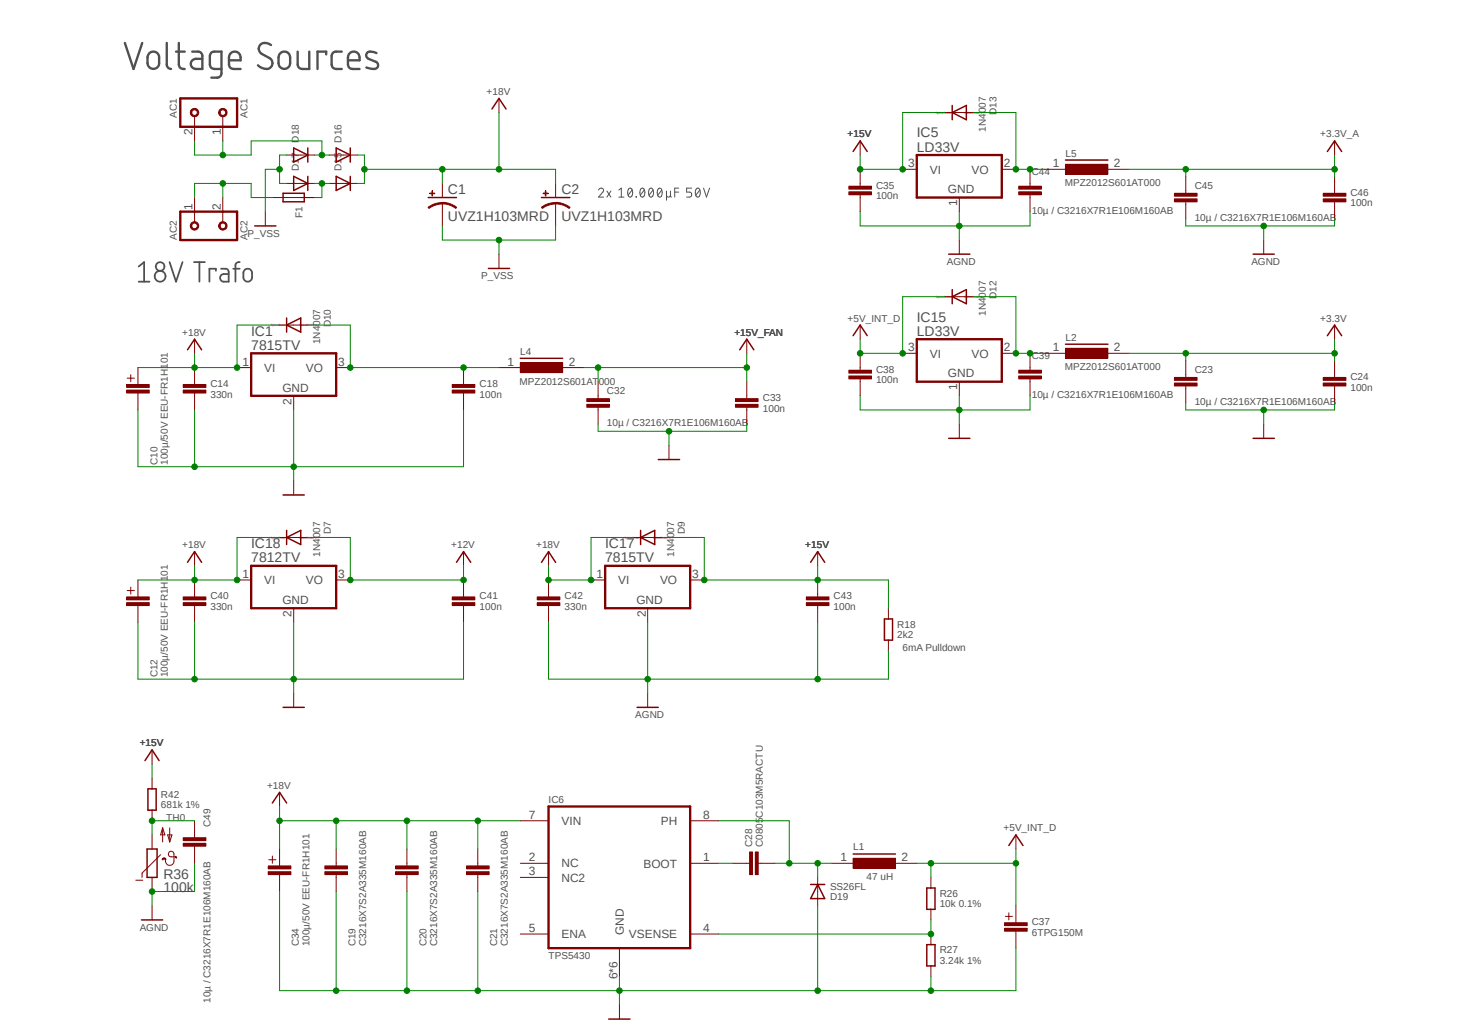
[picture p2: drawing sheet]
<svg xmlns="http://www.w3.org/2000/svg" width="420mm" height="297mm" viewBox="0 0 420 297" stroke-linecap="round" stroke-linejoin="round" font-family="sans-serif">
<defs><g id="words">
<g font-size="4" fill="#505050">
<text x="263.9" y="39.5">IC5</text>
<text x="263.9" y="43.6">LD33V</text>
<text x="128.9" y="55.8">C1</text>
<text x="161.6" y="55.8">C2</text>
<text x="128.9" y="63.6">UVZ1H103MRD</text>
<text x="161.6" y="63.6">UVZ1H103MRD</text>
<text x="263.9" y="92.5">IC15</text>
<text x="72.3" y="100.7">7815TV</text>
<text x="72.3" y="96.6">IC1</text>
<text x="263.9" y="96.6">LD33V</text>
<text x="72.3" y="161.8">7812TV</text>
<text x="72.3" y="157.7">IC18</text>
<text x="174.2" y="161.8">7815TV</text>
<text x="174.2" y="157.7">IC17</text>
<text x="47" y="256.8">100k</text>
<text x="47" y="252.9">R36</text>
</g>
<g font-size="3.4" fill="#505050">
<text x="55.4" y="38.9" transform="rotate(-90 55.4 38.9)">2</text>
<text x="63.6" y="38.9" transform="rotate(-90 63.6 38.9)">1</text>
<text x="261.4" y="48.1">3</text>
<text x="267.6" y="50">VI</text>
<text x="279.7" y="50">VO</text>
<text x="288.9" y="48.1">2</text>
<text x="303.1" y="48.1">1</text>
<text x="320.6" y="48.1">2</text>
<text x="272.9" y="55.6">GND</text>
<text x="275.5" y="59.4" transform="rotate(-90 275.5 59.4)">1</text>
<text x="55.4" y="60.4" transform="rotate(-90 55.4 60.4)">1</text>
<text x="63.6" y="60.4" transform="rotate(-90 63.6 60.4)">2</text>
<text x="261.4" y="101.1">3</text>
<text x="288.9" y="101.1">2</text>
<text x="303.1" y="101.1">1</text>
<text x="320.6" y="101.1">2</text>
<text x="69.9" y="105.2">1</text>
<text x="76.1" y="107">VI</text>
<text x="88.1" y="107">VO</text>
<text x="97.3" y="105.2">3</text>
<text x="146.1" y="105.2">1</text>
<text x="163.7" y="105.2">2</text>
<text x="267.6" y="102.9">VI</text>
<text x="279.7" y="102.9">VO</text>
<text x="81.3" y="112.7">GND</text>
<text x="272.9" y="108.6">GND</text>
<text x="275.5" y="112.3" transform="rotate(-90 275.5 112.3)">1</text>
<text x="83.9" y="116.4" transform="rotate(-90 83.9 116.4)">2</text>
<text x="69.9" y="166.3">1</text>
<text x="97.3" y="166.3">3</text>
<text x="171.7" y="166.3">1</text>
<text x="199.3" y="166.3">3</text>
<text x="76.1" y="168.1">VI</text>
<text x="81.3" y="173.9">GND</text>
<text x="88.1" y="168.1">VO</text>
<text x="178" y="168.1">VI</text>
<text x="183.2" y="173.9">GND</text>
<text x="190" y="168.1">VO</text>
<text x="83.9" y="177.5" transform="rotate(-90 83.9 177.5)">2</text>
<text x="185.9" y="177.5" transform="rotate(-90 185.9 177.5)">2</text>
<text x="152.3" y="235.6">7</text>
<text x="161.7" y="237.4">VIN</text>
<text x="190.2" y="237.4">PH</text>
<text x="202.4" y="235.6">8</text>
<text x="152.3" y="247.9">2</text>
<text x="152.3" y="251.9">3</text>
<text x="161.7" y="249.6">NC</text>
<text x="185.2" y="249.7">BOOT</text>
<text x="202.4" y="247.9">1</text>
<text x="241.9" y="247.9">1</text>
<text x="259.5" y="247.9">2</text>
<text x="161.7" y="253.7">NC2</text>
<text x="152.3" y="268.3">5</text>
<text x="179.5" y="269.2" transform="rotate(-90 179.5 269.2)">GND</text>
<text x="202.4" y="268.3">4</text>
<text x="161.7" y="270">ENA</text>
<text x="181.1" y="270">VSENSE</text>
<text x="177.7" y="281.8" transform="rotate(-90 177.7 281.8)">6*6</text>
</g>
<g font-size="2.9" fill="#505050">
<text x="140.1" y="27.3">+18V</text>
<text x="50.9" y="33.9" transform="rotate(-90 50.9 33.9)">AC1</text>
<text x="71.3" y="33.9" transform="rotate(-90 71.3 33.9)">AC1</text>
<text x="286.8" y="33.1" transform="rotate(-90 286.8 33.1)">D13</text>
<text x="86.1" y="41.1" transform="rotate(-90 86.1 41.1)">D18</text>
<text x="98.3" y="41.1" transform="rotate(-90 98.3 41.1)">D16</text>
<text x="244" y="39.5">+15V</text>
<text x="283.8" y="37.9" transform="rotate(-90 283.8 37.9)">1N4007</text>
<text x="380.1" y="39.5">+3.3V_A</text>
<text x="306.7" y="45">L5</text>
<text x="86.1" y="49.2" transform="rotate(-90 86.1 49.2)">D17</text>
<text x="98.3" y="49.2" transform="rotate(-90 98.3 49.2)">D15</text>
<text x="297" y="50.2">C44</text>
<text x="306.5" y="53.6">MPZ2012S601AT000</text>
<text x="252.2" y="57.4">100n</text>
<text x="252.2" y="54.3">C35</text>
<text x="343.9" y="54.3">C45</text>
<text x="388.7" y="59.4">100n</text>
<text x="388.7" y="56.3">C46</text>
<text x="87.1" y="62.8" transform="rotate(-90 87.1 62.8)">F1</text>
<text x="297" y="61.5">10µ / C3216X7R1E106M160AB</text>
<text x="343.9" y="63.5">10µ / C3216X7R1E106M160AB</text>
<text x="50.9" y="69.1" transform="rotate(-90 50.9 69.1)">AC2</text>
<text x="71.3" y="69.1" transform="rotate(-90 71.3 69.1)">AC2</text>
<text x="71.3" y="68.1">P_VSS</text>
<text x="272.5" y="76.2">AGND</text>
<text x="360.2" y="76.2">AGND</text>
<text x="138.6" y="80.3">P_VSS</text>
<text x="286.8" y="86.1" transform="rotate(-90 286.8 86.1)">D12</text>
<text x="95.2" y="94.2" transform="rotate(-90 95.2 94.2)">D10</text>
<text x="244" y="92.5">+5V_INT_D</text>
<text x="283.8" y="90.9" transform="rotate(-90 283.8 90.9)">1N4007</text>
<text x="380.1" y="92.5">+3.3V</text>
<text x="52.5" y="96.6">+18V</text>
<text x="92.2" y="99.1" transform="rotate(-90 92.2 99.1)">1N4007</text>
<text x="211.4" y="96.6">+15V_FAN</text>
<text x="306.7" y="98">L2</text>
<text x="149.8" y="102.1">L4</text>
<text x="252.2" y="107.3">C38</text>
<text x="297" y="103.2">C39</text>
<text x="306.5" y="106.6">MPZ2012S601AT000</text>
<text x="343.9" y="107.3">C23</text>
<text x="60.6" y="111.4">C14</text>
<text x="138" y="111.4">C18</text>
<text x="149.6" y="110.7">MPZ2012S601AT000</text>
<text x="174.7" y="113.4">C32</text>
<text x="252.2" y="110.4">100n</text>
<text x="388.7" y="112.4">100n</text>
<text x="388.7" y="109.3">C24</text>
<text x="60.6" y="114.4">330n</text>
<text x="138" y="114.4">100n</text>
<text x="219.6" y="118.5">100n</text>
<text x="219.6" y="115.4">C33</text>
<text x="297" y="114.4">10µ / C3216X7R1E106M160AB</text>
<text x="343.9" y="116.5">10µ / C3216X7R1E106M160AB</text>
<text x="174.7" y="122.6">10µ / C3216X7R1E106M160AB</text>
<text x="45.3" y="133.8" transform="rotate(-90 45.3 133.8)">C10</text>
<text x="48.3" y="133.8" transform="rotate(-90 48.3 133.8)">100µ/50V EEU-FR1H101</text>
<text x="95.2" y="153.8" transform="rotate(-90 95.2 153.8)">D7</text>
<text x="197.1" y="153.8" transform="rotate(-90 197.1 153.8)">D9</text>
<text x="52.5" y="157.7">+18V</text>
<text x="92.2" y="160.2" transform="rotate(-90 92.2 160.2)">1N4007</text>
<text x="129.9" y="157.7">+12V</text>
<text x="154.4" y="157.7">+18V</text>
<text x="194.1" y="160.2" transform="rotate(-90 194.1 160.2)">1N4007</text>
<text x="231.8" y="157.7">+15V</text>
<text x="60.6" y="172.5">C40</text>
<text x="138" y="172.5">C41</text>
<text x="162.5" y="172.5">C42</text>
<text x="240" y="172.5">C43</text>
<text x="60.6" y="175.6">330n</text>
<text x="138" y="175.6">100n</text>
<text x="162.5" y="175.6">330n</text>
<text x="240" y="175.6">100n</text>
<text x="258.3" y="183.7">2k2</text>
<text x="258.3" y="180.7">R18</text>
<text x="259.8" y="187.3">6mA Pulldown</text>
<text x="45.3" y="194.9" transform="rotate(-90 45.3 194.9)">C12</text>
<text x="48.3" y="194.9" transform="rotate(-90 48.3 194.9)">100µ/50V EEU-FR1H101</text>
<text x="182.9" y="206.7">AGND</text>
<text x="40.2" y="214.8">+15V</text>
<text x="76.9" y="227">+18V</text>
<text x="46.3" y="232.7">681k 1%</text>
<text x="46.3" y="229.6">R42</text>
<text x="157.9" y="231.1">IC6</text>
<text x="47.8" y="236.2">TH0</text>
<text x="60.6" y="238" transform="rotate(-90 60.6 238)">C49</text>
<text x="288.9" y="239.3">+5V_INT_D</text>
<text x="216.5" y="243.8" transform="rotate(-90 216.5 243.8)">C28</text>
<text x="219.6" y="243.8" transform="rotate(-90 219.6 243.8)">C0805C103M5RACTU</text>
<text x="245.6" y="244.8">L1</text>
<text x="238.9" y="256.1">SS26FL</text>
<text x="249.4" y="253.3">47 uH</text>
<text x="238.9" y="259.1">D19</text>
<text x="270.5" y="261.2">10k 0.1%</text>
<text x="270.5" y="258.1">R26</text>
<text x="40.2" y="267.8">AGND</text>
<text x="297" y="269.3">6TPG150M</text>
<text x="297" y="266.3">C37</text>
<text x="86.1" y="272.4" transform="rotate(-90 86.1 272.4)">C34</text>
<text x="89.1" y="272.4" transform="rotate(-90 89.1 272.4)">100µ/50V EEU-FR1H101</text>
<text x="102.4" y="272.4" transform="rotate(-90 102.4 272.4)">C19</text>
<text x="105.4" y="272.4" transform="rotate(-90 105.4 272.4)">C3216X7S2A335M160AB</text>
<text x="122.8" y="272.4" transform="rotate(-90 122.8 272.4)">C20</text>
<text x="125.8" y="272.4" transform="rotate(-90 125.8 272.4)">C3216X7S2A335M160AB</text>
<text x="143.1" y="272.4" transform="rotate(-90 143.1 272.4)">C21</text>
<text x="146.2" y="272.4" transform="rotate(-90 146.2 272.4)">C3216X7S2A335M160AB</text>
<text x="157.9" y="276">TPS5430</text>
<text x="270.5" y="274.4">R27</text>
<text x="270.5" y="277.5">3.24k 1%</text>
<text x="60.6" y="288.7" transform="rotate(-90 60.6 288.7)">10µ / C3216X7R1E106M160AB</text>
</g>
<g font-size=".9" fill="#800080">
<text x="269.4" y="32.7">SpiceOrder 2</text>
<text x="277.6" y="32.7">SpiceOrder 1</text>
<text x="269.4" y="85.7">SpiceOrder 2</text>
<text x="277.6" y="85.7">SpiceOrder 1</text>
<text x="77.9" y="93.9">SpiceOrder 2</text>
<text x="86" y="93.9">SpiceOrder 1</text>
<text x="77.9" y="155">SpiceOrder 2</text>
<text x="86" y="155">SpiceOrder 1</text>
<text x="179.7" y="155">SpiceOrder 2</text>
<text x="187.9" y="155">SpiceOrder 1</text>
</g>
</g></defs>
<path d="M32.7 8.4l363.2 288.7M395.9 8.4l-363.2 288.7" fill="none" stroke="#fff" stroke-width=".29"/>
<g fill="none" stroke="#505050" stroke-width=".29">
<path d="M172.3 54.7a.71 .71 0 0 1 1-.5 .71 .71 0 0 1 .2 1.1l-1.2 1.4h1.4M174.7 55l1.2 1.7M175.9 55l-1.2 1.7M178.1 56.7h1.5M178.1 54.7l.8-.6v2.6M181 54.3l.4-.2a1.52 1.52 0 0 1 0 2.6 1.62 1.62 0 0 1-.4-2.4zM181.9 54.7l-1.1 1.5M183.1 56.6l.1 .1zM184.5 54.3l.4-.2a1.52 1.52 0 0 1 0 2.6 1.62 1.62 0 0 1-.4-2.4zM185.5 54.7l-1.2 1.5M187 54.3l.4-.2a1.52 1.52 0 0 1 0 2.6 1.58 1.58 0 0 1-.4-2.4zM188 54.7l-1.2 1.5"/>
<path d="M189.5 54.3l.4-.2a1.52 1.52 0 0 1 0 2.6 1.58 1.58 0 0 1-.4-2.4zM190.5 54.7l-1.1 1.5M191.9 56.2v.2a.59 .59 0 0 0 .6 .3 .59 .59 0 0 0 .5-.5M191.9 55v2.6M193 55v1.4l.3 .3M194.2 55.3h1.2M195.4 54.1h-1.2v2.6M199.1 54.1h-1.4v1.2h.8a.73 .73 0 0 1 .6 .7 .73 .73 0 0 1-.6 .7h-.8M200.5 54.3l.4-.2a1.52 1.52 0 0 1 0 2.6 1.58 1.58 0 0 1-.4-2.4zM201.5 54.7l-1.2 1.5M202.5 54.1l.9 2.6 .9-2.6"/>
</g>
<g fill="none" stroke="#505050" stroke-width=".68">
<path d="M35.9 12.4l2.5 7.5 2.5-7.5M43.1 15.2a1.66 1.66 0 0 1 1.7-.2 1.66 1.66 0 0 1 1 1.5v1.7a1.67 1.67 0 0 1-1.7 1.6 1.67 1.67 0 0 1-1.6-1.6 3 3 0 0 1 .6-3zM48 12.4v6.2a1.27 1.27 0 0 0 1.2 1.3M50.7 14.9h2.5M51.5 12.4v6.2a1.36 1.36 0 0 0 1.7 1.3M55.3 14.9h1.7a1.19 1.19 0 0 1 1.3 1.2v3.8h-1.9a1.46 1.46 0 0 1-1.5-1.5 1.46 1.46 0 0 1 1.5-1.5h1.9M63.8 19.9h-2.1a1.27 1.27 0 0 1-1.3-1.3v-2.5a1.27 1.27 0 0 1 1.3-1.2h2.1v6.2a1.27 1.27 0 0 1-1.3 1.3h-1.7M65.9 17.4h3.4a1.8 1.8 0 0 0-.6-2.1 1.8 1.8 0 0 0-2.2-.1l-.3 .4a5.4 5.4 0 0 0-.2 3.4 1.21 1.21 0 0 0 1.2 .9h2.1M78 13a2.03 2.03 0 0 0-2.1-.7 2.03 2.03 0 0 0-1.4 1.7l.2 .9 .6 .6 2.3 1.2a1.71 1.71 0 0 1 .6 2.2 1.71 1.71 0 0 1-2.1 .9l-1.3-.5-.5-.5M80.8 15.2a1.66 1.66 0 0 1 1.8-.2 1.66 1.66 0 0 1 .9 1.5v1.7a1.67 1.67 0 0 1-1.6 1.6 1.67 1.67 0 0 1-1.7-1.6 3 3 0 0 1 .6-3zM85.7 14.9v3.7a1.27 1.27 0 0 0 1.3 1.3h2v-5M93.9 15.7v-.8h-2.5v5"/>
<path d="M98.4 14.9h-1.7a1.19 1.19 0 0 0-1.2 1.2v2.5a1.27 1.27 0 0 0 1.2 1.3h1.7M100.2 17.4h3.3a1.8 1.8 0 0 0-.6-2.1 1.8 1.8 0 0 0-2.1-.1l-.4 .4a5.4 5.4 0 0 0-.2 3.4 1.21 1.21 0 0 0 1.2 .9h2.1M108.4 15.3l-1.3-.4a1.15 1.15 0 0 0-1.5 .5 1.15 1.15 0 0 0 .5 1.5l2.1 .9a1.07 1.07 0 0 1 .6 1.2 1.07 1.07 0 0 1-1.1 .9l-2.2-.5"/>
</g>
<g fill="none" stroke="#505050" stroke-width=".51">
<path d="M39.9 76.7l1.6-1.3v5.7M48.8 75.4l1.9 5.7 1.8-5.7M55.8 75.4h3.2M57.4 75.4v5.7M62.1 77.9v-.6h-1.8v3.8M63.6 77.3h1.3a.87 .87 0 0 1 .9 1v2.8h-1.4a1.1 1.1 0 0 1-1-1.1 1.1 1.1 0 0 1 1-1.1h1.4M67.1 77.3h1.9M69 75.4a1.01 1.01 0 0 0-1.2 1v4.7M70.6 77.6l.3-.2a1.24 1.24 0 0 1 1.7 1.2v1.2a1.25 1.25 0 0 1-1.3 1.3 1.25 1.25 0 0 1-1.2-1.3v-1.6zM39.9 81.1h3.2"/>
<circle cx="46.1" cy="76.7" r="1.25"/>
<circle cx="46.1" cy="79.5" r="1.57"/>
</g>
<path d="M51.9 28.3h16.3v8.2h-16.3z" fill="none" stroke="#800000" stroke-width=".68"/>
<path d="M56 33.4v3.1M64.1 33.4v3.1" fill="none" stroke="#800000" stroke-width=".29"/>
<path d="M63.3 31.5a1.23 1.23 0 0 1 1.9 .3 1.23 1.23 0 0 1-.8 1.8 1.23 1.23 0 0 1-1.5-1.2h.4a.81 .81 0 0 1 1.1-.8 .81 .81 0 0 1 .3 1.3 .81 .81 0 0 1-1.3-.2l-.1-.3h-.4z" fill-rule="evenodd" fill="#800000"/>
<path d="M63.3 31.5a1.23 1.23 0 0 1 1.9 .3 1.23 1.23 0 0 1-.8 1.8 1.23 1.23 0 0 1-1.5-1.2h.4a.81 .81 0 0 1 1.1-.8 .81 .81 0 0 1 .3 1.3 .81 .81 0 0 1-1.3-.2l-.1-.3h-.4z" fill="none" stroke="#800000" stroke-width=".29"/>
<path d="M55.1 31.5a1.22 1.22 0 0 1 1.9 .3 1.22 1.22 0 0 1-.7 1.8 1.22 1.22 0 0 1-1.5-1.2h.4a.83 .83 0 0 1 1.2-.7 .83 .83 0 0 1 .2 1.4 .83 .83 0 0 1-1.4-.4v-.3h-.4z" fill-rule="evenodd" fill="#800000"/>
<path d="M55.1 31.5a1.22 1.22 0 0 1 1.9 .3 1.22 1.22 0 0 1-.7 1.8 1.22 1.22 0 0 1-1.5-1.2h.4a.83 .83 0 0 1 1.2-.7 .83 .83 0 0 1 .2 1.4 .83 .83 0 0 1-1.4-.4v-.3h-.4zM56 36.5v4.1M64.1 36.5v4.1M127.3 58.5v2.4" fill="none" stroke="#800000" stroke-width=".29"/>
<path d="M123.3 56.9h8.1" fill="none" stroke="#800000" stroke-width=".42"/>
<path d="M127.3 58.3l1.4 .1 1.6 .6 1.1 .7-.2 .3a6.1 6.1 0 0 0-3.9-1.3z" fill-rule="evenodd" fill="#800000"/>
<path d="M127.3 58.3l1.4 .1 1.6 .6 1.1 .7-.2 .3a6.1 6.1 0 0 0-3.9-1.3z" fill="none" stroke="#800000" stroke-width=".29"/>
<path d="M123.2 59.6l.4-.2a6.6 6.6 0 0 1 3.7-1.1v.4l-2.4 .5-1.4 .8z" fill-rule="evenodd" fill="#800000"/>
<path d="M123.2 59.6l.4-.2a6.6 6.6 0 0 1 3.7-1.1v.4l-2.4 .5-1.4 .8z" fill="none" stroke="#800000" stroke-width=".29"/>
<path d="M123.7 55.6h1.4v.2h-1.4z" fill-rule="evenodd" fill="#800000"/>
<path d="M123.7 55.6h1.4v.2h-1.4z" fill="none" stroke="#800000" stroke-width=".29"/>
<path d="M124.3 54.9h.2v1.5h-.2z" fill-rule="evenodd" fill="#800000"/>
<path d="M124.3 54.9h.2v1.5h-.2zM127.3 52.8v4.1M159.9 58.5v2.4M127.3 60.9v4.1" fill="none" stroke="#800000" stroke-width=".29"/>
<path d="M155.9 56.9h8.1" fill="none" stroke="#800000" stroke-width=".42"/>
<path d="M159.9 58.3l1.4 .1 1.6 .6 1.2 .7-.3 .3a6.1 6.1 0 0 0-3.9-1.3z" fill-rule="evenodd" fill="#800000"/>
<path d="M159.9 58.3l1.4 .1 1.6 .6 1.2 .7-.3 .3a6.1 6.1 0 0 0-3.9-1.3z" fill="none" stroke="#800000" stroke-width=".29"/>
<path d="M155.9 59.6l.3-.2a6.6 6.6 0 0 1 3.7-1.1v.4l-.8 .1a6.2 6.2 0 0 0-3 1.2z" fill-rule="evenodd" fill="#800000"/>
<path d="M155.9 59.6l.3-.2a6.6 6.6 0 0 1 3.7-1.1v.4l-.8 .1a6.2 6.2 0 0 0-3 1.2z" fill="none" stroke="#800000" stroke-width=".29"/>
<path d="M156.3 55.6h1.5v.2h-1.5z" fill-rule="evenodd" fill="#800000"/>
<path d="M156.3 55.6h1.5v.2h-1.5z" fill="none" stroke="#800000" stroke-width=".29"/>
<path d="M157 54.9h.1v1.5h-.1z" fill-rule="evenodd" fill="#800000"/>
<path d="M157 54.9h.1v1.5h-.1zM159.9 52.8v4.1M159.9 60.9v4.1M247.6 105.8v.8M247.6 109.1v.8M259.8 101.7h4.1M276.1 109.9v4M288.4 101.7h4" fill="none" stroke="#800000" stroke-width=".29"/>
<path d="M263.9 97.6h24.5v12.3h-24.5z" fill="none" stroke="#800000" stroke-width=".68"/>
<path d="M244.3 106.6h6.6v.8h-6.6z" fill-rule="evenodd" fill="#800000"/>
<path d="M244.3 106.6h6.6v.8h-6.6z" fill="none" stroke="#800000" stroke-width=".29"/>
<path d="M244.3 108.2h6.6v.9h-6.6z" fill-rule="evenodd" fill="#800000"/>
<path d="M244.3 108.2h6.6v.9h-6.6zM247.6 101.7v4.1M247.6 109.9v4M296.5 105.8v.8M296.5 109.1v.8" fill="none" stroke="#800000" stroke-width=".29"/>
<path d="M293.2 108.2h6.6v.9h-6.6z" fill-rule="evenodd" fill="#800000"/>
<path d="M293.2 108.2h6.6v.9h-6.6z" fill="none" stroke="#800000" stroke-width=".29"/>
<path d="M293.2 106.6h6.6v.8h-6.6z" fill-rule="evenodd" fill="#800000"/>
<path d="M384.2 93.6v4M293.2 106.6h6.6v.8h-6.6zM296.5 101.7v4.1M296.5 109.9v4M157.9 171v.8M157.9 174.2v.8" fill="none" stroke="#800000" stroke-width=".29"/>
<path d="M382.1 96.6l2.1-3 2 3" fill="none" stroke="#800000" stroke-width=".42"/>
<path d="M154.6 171.8h6.6v.8h-6.6z" fill-rule="evenodd" fill="#800000"/>
<path d="M154.6 171.8h6.6v.8h-6.6z" fill="none" stroke="#800000" stroke-width=".29"/>
<path d="M154.6 173.4h6.6v.9h-6.6z" fill-rule="evenodd" fill="#800000"/>
<path d="M154.6 173.4h6.6v.9h-6.6zM157.9 166.9v4.1M157.9 175v4.2M235.4 171v.8M235.4 174.2v.8" fill="none" stroke="#800000" stroke-width=".29"/>
<path d="M232.1 171.8h6.5v.8h-6.5z" fill-rule="evenodd" fill="#800000"/>
<path d="M232.1 171.8h6.5v.8h-6.5z" fill="none" stroke="#800000" stroke-width=".29"/>
<path d="M232.1 173.4h6.5v.9h-6.5z" fill-rule="evenodd" fill="#800000"/>
<path d="M182.4 154.7h8.1M235.4 158.7v4.2M56 171v.8M56 174.2v.8M170.1 166.9h4.1M186.4 175v4.2M198.7 166.9h4M232.1 173.4h6.5v.9h-6.5zM235.4 166.9v4.1M235.4 175v4.2" fill="none" stroke="#800000" stroke-width=".29"/>
<path d="M184.4 154.7l4.1-2v4zM184.4 152.7v4M233.3 161.8l2.1-3.1 2 3.1" fill="none" stroke="#800000" stroke-width=".42"/>
<path d="M174.2 162.9h24.5v12.1h-24.5z" fill="none" stroke="#800000" stroke-width=".68"/>
<path d="M52.7 171.8h6.6v.8h-6.6z" fill-rule="evenodd" fill="#800000"/>
<path d="M52.7 171.8h6.6v.8h-6.6z" fill="none" stroke="#800000" stroke-width=".29"/>
<path d="M52.7 173.4h6.6v.9h-6.6z" fill-rule="evenodd" fill="#800000"/>
<path d="M52.7 173.4h6.6v.9h-6.6zM56 166.9v4.1M56 175v4.2M133.4 171v.8M133.4 174.2v.8" fill="none" stroke="#800000" stroke-width=".29"/>
<path d="M130.2 171.8h6.5v.8h-6.5z" fill-rule="evenodd" fill="#800000"/>
<path d="M130.2 171.8h6.5v.8h-6.5z" fill="none" stroke="#800000" stroke-width=".29"/>
<path d="M130.2 173.4h6.5v.9h-6.5z" fill-rule="evenodd" fill="#800000"/>
<g fill="none" stroke="#800000" stroke-width=".29">
<path d="M272 85.4h8.2M80.5 154.7h8.1M133.4 158.7v4.2M68.2 166.9h4.1M84.5 175v4.2M96.8 166.9h4M130.2 173.4h6.5v.9h-6.5zM133.4 166.9v4.1M133.4 175v4.2M46.8 238.3l.7 2h-1.3zM46.8 238.3v4M48.9 238.3v4"/>
<path d="M47.6 247.8a1.23 1.23 0 0 0 1.3 1.2 1.23 1.23 0 0 0 1.2-1.2M48.3 240.3h1.2l-.6 2z"/>
</g>
<path d="M274.1 85.4l4.1-2v4zM274.1 83.4v4M82.5 154.7l4.1-2v4zM82.5 152.7v4M131.4 161.8l2-3.1 2.1 3.1" fill="none" stroke="#800000" stroke-width=".42"/>
<path d="M72.3 162.9h24.5v12.1h-24.5z" fill="none" stroke="#800000" stroke-width=".68"/>
<path d="M46.8 247.1l.7-.2 .3 .5h-.3l-.2-.3-.6 .3z" fill-rule="evenodd" fill="#800000"/>
<path d="M46.8 247.1l.7-.2 .3 .5h-.3l-.2-.3-.6 .3zM47.6 247.4v.4M49.3 246.6a.8 .8 0 0 1-.8-.8 .8 .8 0 0 1 .8-.8 .8 .8 0 0 1 .8 .8v2" fill="none" stroke="#800000" stroke-width=".29"/>
<path d="M50.5 246.5l.3 .1v.4l-.3-.2z" fill-rule="evenodd" fill="#800000"/>
<path d="M43.8 224v3M43.8 233.2v3M39.1 253.3h2M43.8 240.3v4M43.8 252.5v4.1M46.2 246l-5.3 5.3v1.2M49.3 246.6h1.2M50.5 246.5l.3 .1v.4l-.3-.2zM56 240.3v.8M56 243.5v.8" fill="none" stroke="#800000" stroke-width=".29"/>
<path d="M42.6 227h2.4v6.2h-2.4zM42.3 244.3h2.9v8.2h-2.9z" fill="none" stroke="#800000" stroke-width=".42"/>
<path d="M52.7 242.7h6.6v.8h-6.6z" fill-rule="evenodd" fill="#800000"/>
<path d="M52.7 242.7h6.6v.8h-6.6z" fill="none" stroke="#800000" stroke-width=".29"/>
<path d="M52.7 241.1h6.6v.8h-6.6z" fill-rule="evenodd" fill="#800000"/>
<g fill="none" stroke="#800000" stroke-width=".29">
<path d="M143.6 28.3v4.1M78.4 56.9h12.2M247.6 93.6v4M56 109.9v.8M56 113.1v.8M276.1 122.1v4.1M56 158.7v4.2M157.9 158.7v4.2M186.4 199.5v4.1M56 236.2v4.1M52.7 241.1h6.6v.8h-6.6zM56 244.3v4.2"/>
<path d="M43.8 260.6v4.2"/>
</g>
<path d="M141.6 31.4l2-3.1 2.1 3.1M81.5 55.6h6.1v2.5h-6.1zM245.6 96.6l2-3 2 3M273.1 126.2h6.1M54 161.8l2-3.1 2 3.1M155.9 161.8l2-3.1 2 3.1M183.4 203.6h6.1M40.7 264.8h6.1" fill="none" stroke="#800000" stroke-width=".42"/>
<path d="M52.7 110.7h6.6v.8h-6.6z" fill-rule="evenodd" fill="#800000"/>
<path d="M52.7 110.7h6.6v.8h-6.6z" fill="none" stroke="#800000" stroke-width=".29"/>
<path d="M52.7 112.3h6.6v.8h-6.6z" fill-rule="evenodd" fill="#800000"/>
<path d="M52.7 112.3h6.6v.8h-6.6zM56 105.8v4.1M56 113.9v4.1M133.4 109.9v.8M133.4 113.1v.8" fill="none" stroke="#800000" stroke-width=".29"/>
<path d="M130.2 110.7h6.5v.8h-6.5z" fill-rule="evenodd" fill="#800000"/>
<path d="M130.2 110.7h6.5v.8h-6.5z" fill="none" stroke="#800000" stroke-width=".29"/>
<path d="M130.2 112.3h6.5v.8h-6.5z" fill-rule="evenodd" fill="#800000"/>
<g fill="none" stroke="#800000" stroke-width=".29">
<path d="M82.5 52.8h8.1M82.5 44.6h8.1M94.7 52.8h8.2M94.7 44.6h8.2M56 60.9v3.1M64.1 60.9v3.1M56 97.6v4.1M80.5 93.6h8.1M130.2 112.3h6.5v.8h-6.5zM133.4 105.8v4.1M133.4 113.9v4.1M255.7 175v3.1"/>
<path d="M255.7 184.2v3.1"/>
</g>
<path d="M84.5 50.8l4.1 2-4.1 2zM84.5 42.6l4.1 2-4.1 2.1zM88.6 42.6v4.1M88.6 50.8v4M96.8 50.8l4 2-4 2zM96.8 42.6l4 2-4 2.1zM100.8 42.6v4.1M100.8 50.8v4M82.5 93.6l4.1-2.1v4.1zM82.5 91.5v4.1M54 100.7l2-3.1 2 3.1M254.6 178.1h2.3v6.1h-2.3z" fill="none" stroke="#800000" stroke-width=".42"/>
<path d="M51.9 60.9h16.3v8.2h-16.3z" fill="none" stroke="#800000" stroke-width=".68"/>
<path d="M55.1 64.1a1.22 1.22 0 0 1 1.9 .2 1.22 1.22 0 0 1-.6 1.8 1.22 1.22 0 0 1-1.6-1.1h.4a.83 .83 0 0 1 1.2-.7 .83 .83 0 0 1 .2 1.4 .83 .83 0 0 1-1.4-.4v-.3h-.4z" fill-rule="evenodd" fill="#800000"/>
<path d="M55.1 64.1a1.22 1.22 0 0 1 1.9 .2 1.22 1.22 0 0 1-.6 1.8 1.22 1.22 0 0 1-1.6-1.1h.4a.83 .83 0 0 1 1.2-.7 .83 .83 0 0 1 .2 1.4 .83 .83 0 0 1-1.4-.4v-.3h-.4z" fill="none" stroke="#800000" stroke-width=".29"/>
<path d="M63.3 64.1a1.23 1.23 0 0 1 1.9 .3 1.23 1.23 0 0 1-.8 1.8 1.23 1.23 0 0 1-1.5-1.2h.4a.81 .81 0 0 1 1.1-.8 .81 .81 0 0 1 .4 1.3 .81 .81 0 0 1-1.4-.2l-.1-.3h-.4z" fill-rule="evenodd" fill="#800000"/>
<path d="M56 56.9v4M64.1 56.9v4M63.3 64.1a1.23 1.23 0 0 1 1.9 .3 1.23 1.23 0 0 1-.8 1.8 1.23 1.23 0 0 1-1.5-1.2h.4a.81 .81 0 0 1 1.1-.8 .81 .81 0 0 1 .4 1.3 .81 .81 0 0 1-1.4-.2l-.1-.3h-.4zM96.8 248.5v.8M96.8 251.7v.8" fill="none" stroke="#800000" stroke-width=".29"/>
<path d="M93.5 249.2h6.5v.9h-6.5z" fill-rule="evenodd" fill="#800000"/>
<path d="M93.5 249.2h6.5v.9h-6.5z" fill="none" stroke="#800000" stroke-width=".29"/>
<path d="M93.5 250.9h6.5v.8h-6.5z" fill-rule="evenodd" fill="#800000"/>
<path d="M93.5 250.9h6.5v.8h-6.5zM96.8 244.3v4.2M96.8 252.5v4.1M117.1 248.5v.8M117.1 251.7v.8" fill="none" stroke="#800000" stroke-width=".29"/>
<path d="M113.9 249.2h6.5v.9h-6.5z" fill-rule="evenodd" fill="#800000"/>
<path d="M113.9 249.2h6.5v.9h-6.5z" fill="none" stroke="#800000" stroke-width=".29"/>
<path d="M113.9 250.9h6.5v.8h-6.5z" fill-rule="evenodd" fill="#800000"/>
<path d="M113.9 250.9h6.5v.8h-6.5zM117.1 244.3v4.2M117.1 252.5v4.1M137.5 248.5v.8M137.5 251.7v.8" fill="none" stroke="#800000" stroke-width=".29"/>
<path d="M134.3 249.2h6.5v.9h-6.5z" fill-rule="evenodd" fill="#800000"/>
<path d="M134.3 249.2h6.5v.9h-6.5z" fill="none" stroke="#800000" stroke-width=".29"/>
<path d="M134.3 250.9h6.5v.8h-6.5z" fill-rule="evenodd" fill="#800000"/>
<g fill="none" stroke="#800000" stroke-width=".29">
<path d="M149.8 236.2h8.1M198.7 236.2h8.1M134.3 250.9h6.5v.8h-6.5zM137.5 244.3v4.2M137.5 252.5v4.1M149.8 248.5h8.1M149.8 252.5h8.1M198.7 248.5h8.1M215 248.5h.8M218.2 248.5h.9M149.8 268.8h8.1M178.3 272.9v8.2"/>
<path d="M198.7 268.8h8.1"/>
</g>
<path d="M157.9 232.1h40.8v40.8h-40.8z" fill="none" stroke="#800000" stroke-width=".68"/>
<path d="M215.8 245.2h.8v6.5h-.8z" fill-rule="evenodd" fill="#800000"/>
<path d="M215.8 245.2h.8v6.5h-.8z" fill="none" stroke="#800000" stroke-width=".29"/>
<path d="M217.4 245.2h.9v6.5h-.9z" fill-rule="evenodd" fill="#800000"/>
<path d="M210.9 248.5h4.1M217.4 245.2h.9v6.5h-.9zM219.1 248.5h4M235.4 252.5v8.1" fill="none" stroke="#800000" stroke-width=".29"/>
<path d="M233.3 254.6h4.1M235.4 254.6l2 4h-4.1zM245.6 245.8h12.2" fill="none" stroke="#800000" stroke-width=".42"/>
<path d="M245.6 247h12.2v2.9h-12.2z" fill-rule="evenodd" fill="#800000"/>
<path d="M239.4 248.5h8.2M245.6 247h12.2v2.9h-12.2zM255.7 248.5h8.2M268 252.5v3.1M268 261.7v3.1M268 268.8v3.1M268 278v3.1M289.4 263.7h2M290.4 262.7v2.1M292.4 260.6v5M292.4 268v4.9" fill="none" stroke="#800000" stroke-width=".29"/>
<path d="M266.8 255.6h2.4v6.1h-2.4zM266.8 271.9h2.4v6.1h-2.4z" fill="none" stroke="#800000" stroke-width=".42"/>
<path d="M289.2 265.6h6.5v.8h-6.5z" fill-rule="evenodd" fill="#800000"/>
<path d="M289.2 265.6h6.5v.8h-6.5z" fill="none" stroke="#800000" stroke-width=".29"/>
<path d="M289.2 267.2h6.5v.8h-6.5z" fill-rule="evenodd" fill="#800000"/>
<path d="M80.5 228v4.1M77.4 247.4h2M78.4 246.4v2.1M80.5 244.3v5M80.5 251.7v4.9M292.4 240.3v4M289.2 267.2h6.5v.8h-6.5zM178.3 289.2v4.1" fill="none" stroke="#800000" stroke-width=".29"/>
<path d="M78.4 231.1l2.1-3.1 2 3.1M290.4 243.3l2-3 2.1 3M175.2 293.3h6.2" fill="none" stroke="#800000" stroke-width=".42"/>
<path d="M77.2 249.2h6.5v.9h-6.5z" fill-rule="evenodd" fill="#800000"/>
<path d="M77.2 249.2h6.5v.9h-6.5z" fill="none" stroke="#800000" stroke-width=".29"/>
<path d="M77.2 250.9h6.5v.8h-6.5z" fill-rule="evenodd" fill="#800000"/>
<path d="M76.4 60.9v4.1M143.6 73.2v4.1M36.6 108.8h2.1M37.6 107.8v2.1M39.7 105.8v4.9M39.7 113.1v4.9M84.5 138.4v4.1M84.5 199.5v4.1M43.8 215.8v4.1M77.2 250.9h6.5v.8h-6.5z" fill="none" stroke="#800000" stroke-width=".29"/>
<path d="M73.3 65h6.1M140.6 77.3h6.1M81.5 142.5h6.1M41.7 218.9l2.1-3.1 2 3.1M81.5 203.6h6.1" fill="none" stroke="#800000" stroke-width=".42"/>
<path d="M36.4 110.7h6.6v.8h-6.6z" fill-rule="evenodd" fill="#800000"/>
<path d="M36.4 110.7h6.6v.8h-6.6z" fill="none" stroke="#800000" stroke-width=".29"/>
<path d="M36.4 112.3h6.6v.8h-6.6z" fill-rule="evenodd" fill="#800000"/>
<path d="M36.4 112.3h6.6v.8h-6.6zM36.6 170h2.1M37.6 169v2M39.7 166.9v4.9M39.7 174.2v5" fill="none" stroke="#800000" stroke-width=".29"/>
<path d="M36.4 171.8h6.6v.8h-6.6z" fill-rule="evenodd" fill="#800000"/>
<path d="M36.4 171.8h6.6v.8h-6.6z" fill="none" stroke="#800000" stroke-width=".29"/>
<path d="M36.4 173.4h6.6v.9h-6.6z" fill-rule="evenodd" fill="#800000"/>
<path d="M215 97.6v4.1M68.2 105.8h4.1M84.5 113.9v4.1M96.8 105.8h4M36.4 173.4h6.6v.9h-6.6z" fill="none" stroke="#800000" stroke-width=".29"/>
<path d="M72.3 101.7h24.5v12.2h-24.5z" fill="none" stroke="#800000" stroke-width=".68"/>
<path d="M306.7 99.1h12.2M212.9 100.7l2.1-3.1 2 3.1" fill="none" stroke="#800000" stroke-width=".42"/>
<path d="M306.7 100.2h12.2v2.9h-12.2z" fill-rule="evenodd" fill="#800000"/>
<path d="M300.6 101.7h8.1M306.7 100.2h12.2v2.9h-12.2zM316.9 101.7h8.1M341.3 107.8v.8M341.3 111.1v.8" fill="none" stroke="#800000" stroke-width=".29"/>
<path d="M338.1 108.6h6.5v.9h-6.5z" fill-rule="evenodd" fill="#800000"/>
<path d="M338.1 108.6h6.5v.9h-6.5z" fill="none" stroke="#800000" stroke-width=".29"/>
<path d="M338.1 110.2h6.5v.9h-6.5z" fill-rule="evenodd" fill="#800000"/>
<path d="M338.1 110.2h6.5v.9h-6.5zM341.3 103.7v4.1M341.3 111.9v4.1M384.2 107.8v.8M384.2 111.1v.8" fill="none" stroke="#800000" stroke-width=".29"/>
<path d="M380.9 108.6h6.5v.9h-6.5z" fill-rule="evenodd" fill="#800000"/>
<path d="M380.9 108.6h6.5v.9h-6.5z" fill="none" stroke="#800000" stroke-width=".29"/>
<path d="M380.9 110.2h6.5v.9h-6.5z" fill-rule="evenodd" fill="#800000"/>
<path d="M380.9 110.2h6.5v.9h-6.5zM384.2 103.7v4.1M384.2 111.9v4.1M363.8 122.1v4.1" fill="none" stroke="#800000" stroke-width=".29"/>
<path d="M149.8 103.1h12.2M360.7 126.2h6.1" fill="none" stroke="#800000" stroke-width=".42"/>
<path d="M149.8 104.4h12.2v2.8h-12.2z" fill-rule="evenodd" fill="#800000"/>
<path d="M143.6 105.8h8.2M149.8 104.4h12.2v2.8h-12.2zM159.9 105.8h8.2M172.2 113.9v.8M172.2 117.2v.8" fill="none" stroke="#800000" stroke-width=".29"/>
<path d="M168.9 114.7h6.5v.9h-6.5z" fill-rule="evenodd" fill="#800000"/>
<path d="M168.9 114.7h6.5v.9h-6.5z" fill="none" stroke="#800000" stroke-width=".29"/>
<path d="M168.9 116.4h6.5v.8h-6.5z" fill-rule="evenodd" fill="#800000"/>
<path d="M168.9 116.4h6.5v.8h-6.5zM172.2 109.9v4M172.2 118v4.1M215 113.9v.8M215 117.2v.8" fill="none" stroke="#800000" stroke-width=".29"/>
<path d="M211.7 114.7h6.5v.9h-6.5z" fill-rule="evenodd" fill="#800000"/>
<path d="M211.7 114.7h6.5v.9h-6.5z" fill="none" stroke="#800000" stroke-width=".29"/>
<path d="M211.7 116.4h6.5v.8h-6.5z" fill-rule="evenodd" fill="#800000"/>
<path d="M247.6 52.8v.8M247.6 56v.9M259.8 48.7h4.1M276.1 56.9v4M288.4 48.7h4M211.7 116.4h6.5v.8h-6.5zM215 109.9v4M215 118v4.1M192.6 128.2v4" fill="none" stroke="#800000" stroke-width=".29"/>
<path d="M189.5 132.2h6.1" fill="none" stroke="#800000" stroke-width=".42"/>
<path d="M263.9 44.6h24.5v12.3h-24.5z" fill="none" stroke="#800000" stroke-width=".68"/>
<path d="M244.3 53.6h6.6v.8h-6.6z" fill-rule="evenodd" fill="#800000"/>
<path d="M244.3 53.6h6.6v.8h-6.6z" fill="none" stroke="#800000" stroke-width=".29"/>
<path d="M244.3 55.2h6.6v.8h-6.6z" fill-rule="evenodd" fill="#800000"/>
<path d="M244.3 55.2h6.6v.8h-6.6zM247.6 48.7v4.1M247.6 56.9v4M296.5 52.8v.8M296.5 56v.9" fill="none" stroke="#800000" stroke-width=".29"/>
<path d="M293.2 55.2h6.6v.8h-6.6z" fill-rule="evenodd" fill="#800000"/>
<path d="M293.2 55.2h6.6v.8h-6.6z" fill="none" stroke="#800000" stroke-width=".29"/>
<path d="M293.2 53.6h6.6v.8h-6.6z" fill-rule="evenodd" fill="#800000"/>
<path d="M272 32.4h8.2M293.2 53.6h6.6v.8h-6.6zM296.5 48.7v4.1M296.5 56.9v4" fill="none" stroke="#800000" stroke-width=".29"/>
<path d="M274.1 32.4l4.1-2v4.1zM274.1 30.4v4.1M306.7 46.1h12.2" fill="none" stroke="#800000" stroke-width=".42"/>
<path d="M306.7 47.3h12.2v2.9h-12.2z" fill-rule="evenodd" fill="#800000"/>
<path d="M300.6 48.7h8.1M306.7 47.3h12.2v2.9h-12.2zM316.9 48.7h8.1M341.3 54.8v.8M341.3 58.1v.8" fill="none" stroke="#800000" stroke-width=".29"/>
<path d="M338.1 55.6h6.5v.9h-6.5z" fill-rule="evenodd" fill="#800000"/>
<path d="M338.1 55.6h6.5v.9h-6.5z" fill="none" stroke="#800000" stroke-width=".29"/>
<path d="M338.1 57.2h6.5v.9h-6.5z" fill-rule="evenodd" fill="#800000"/>
<path d="M338.1 57.2h6.5v.9h-6.5zM341.3 50.8v4M341.3 58.9v4.1M384.2 54.8v.8M384.2 58.1v.8" fill="none" stroke="#800000" stroke-width=".29"/>
<path d="M380.9 55.6h6.5v.9h-6.5z" fill-rule="evenodd" fill="#800000"/>
<path d="M380.9 55.6h6.5v.9h-6.5z" fill="none" stroke="#800000" stroke-width=".29"/>
<path d="M380.9 57.2h6.5v.9h-6.5z" fill-rule="evenodd" fill="#800000"/>
<path d="M247.6 40.6v4M380.9 57.2h6.5v.9h-6.5zM384.2 40.6v4M384.2 50.8v4M384.2 58.9v4.1M276.1 69.1v4.1M363.8 69.1v4.1" fill="none" stroke="#800000" stroke-width=".29"/>
<path d="M245.6 43.6l2-3 2 3M382.1 43.6l2.1-3 2 3M273.1 73.2h6.1M360.7 73.2h6.1" fill="none" stroke="#800000" stroke-width=".42"/>
<path d="M276.1 113.9v4.1M296.5 113.9v4.1h-48.9" fill="none" stroke="#008000" stroke-width=".29"/>
<circle cx="276.1" cy="118" r=".8" fill="#008000"/>
<g fill="none" stroke="#008000" stroke-width=".29">
<path d="M247.6 113.9v4.1M276.1 118v4.1M137.5 285.1h40.8M178.3 281.1v8.1"/>
<circle cx="276.1" cy="118" r=".8"/>
</g>
<circle cx="178.3" cy="285.1" r=".8" fill="#008000"/>
<g fill="none" stroke="#008000" stroke-width=".29">
<path d="M117.1 256.6v28.5h20.4v-28.5"/>
<circle cx="178.3" cy="285.1" r=".8"/>
</g>
<circle cx="137.5" cy="285.1" r=".8" fill="#008000"/>
<g fill="none" stroke="#008000" stroke-width=".29">
<path d="M96.8 256.6v28.5h20.3"/>
<circle cx="137.5" cy="285.1" r=".8"/>
</g>
<circle cx="117.1" cy="285.1" r=".8" fill="#008000"/>
<g fill="none" stroke="#008000" stroke-width=".29">
<path d="M235.4 260.6v24.5M268 281.1v4h-89.7"/>
<circle cx="117.1" cy="285.1" r=".8"/>
</g>
<circle cx="235.4" cy="285.1" r=".8" fill="#008000"/>
<g fill="none" stroke="#008000" stroke-width=".29">
<path d="M292.4 272.9v12.2h-24.4"/>
<circle cx="235.4" cy="285.1" r=".8"/>
</g>
<circle cx="268" cy="285.1" r=".8" fill="#008000"/>
<g fill="none" stroke="#008000" stroke-width=".29">
<path d="M80.5 256.6v28.5h16.3"/>
<circle cx="268" cy="285.1" r=".8"/>
</g>
<circle cx="96.8" cy="285.1" r=".8" fill="#008000"/>
<g fill="none" stroke="#008000" stroke-width=".29">
<path d="M56 179.2v16.3h28.5M84.5 179.2v20.3"/>
<circle cx="96.8" cy="285.1" r=".8"/>
</g>
<circle cx="84.5" cy="195.5" r=".8" fill="#008000"/>
<g fill="none" stroke="#008000" stroke-width=".29">
<path d="M133.4 179.2v16.3h-48.9M39.7 195.5h16.3"/>
<circle cx="84.5" cy="195.5" r=".8"/>
</g>
<circle cx="56" cy="195.5" r=".8" fill="#008000"/>
<g fill="none" stroke="#008000" stroke-width=".29">
<path d="M56 118v16.3h28.5M84.5 118v20.4M39.7 179.2v16.3"/>
<circle cx="56" cy="195.5" r=".8"/>
</g>
<circle cx="84.5" cy="134.3" r=".8" fill="#008000"/>
<g fill="none" stroke="#008000" stroke-width=".29">
<path d="M39.7 118v16.3h16.3M133.4 118v16.3h-48.9"/>
<circle cx="84.5" cy="134.3" r=".8"/>
</g>
<circle cx="56" cy="134.3" r=".8" fill="#008000"/>
<g fill="none" stroke="#008000" stroke-width=".29">
<path d="M341.3 116v2h42.9v-2M363.8 118v4.1"/>
<circle cx="56" cy="134.3" r=".8"/>
</g>
<circle cx="363.8" cy="118" r=".8" fill="#008000"/>
<g fill="none" stroke="#008000" stroke-width=".29">
<path d="M172.2 122.1v2h42.8v-2M192.6 124.1v4.1"/>
<circle cx="363.8" cy="118" r=".8"/>
</g>
<circle cx="192.6" cy="124.1" r=".8" fill="#008000"/>
<g fill="none" stroke="#008000" stroke-width=".29">
<path d="M56 56.9v-4.1h16.3v4.1M64.1 52.8v4.1"/>
<circle cx="192.6" cy="124.1" r=".8"/>
</g>
<circle cx="64.1" cy="52.8" r=".8" fill="#008000"/>
<g fill="none" stroke="#008000" stroke-width=".29">
<path d="M72.3 56.9h6.1M157.9 179.2v16.3h28.5M186.4 179.2v20.3"/>
<circle cx="64.1" cy="52.8" r=".8"/>
</g>
<circle cx="186.4" cy="195.5" r=".8" fill="#008000"/>
<g fill="none" stroke="#008000" stroke-width=".29">
<path d="M235.4 179.2v16.3M186.4 195.5h69.3"/>
<circle cx="186.4" cy="195.5" r=".8"/>
</g>
<circle cx="235.4" cy="195.5" r=".8" fill="#008000"/>
<g fill="none" stroke="#008000" stroke-width=".29">
<path d="M255.7 187.3v8.2M56 256.6h-12.2v4"/>
<circle cx="235.4" cy="195.5" r=".8"/>
</g>
<circle cx="43.8" cy="256.6" r=".8" fill="#008000"/>
<g fill="none" stroke="#008000" stroke-width=".29">
<path d="M276.1 60.9v4.1M296.5 60.9v4.1h-48.9M56 248.5v8.1"/>
<circle cx="43.8" cy="256.6" r=".8"/>
</g>
<circle cx="276.1" cy="65" r=".8" fill="#008000"/>
<g fill="none" stroke="#008000" stroke-width=".29">
<path d="M247.6 60.9v4.1M276.1 65v4.1M341.3 63v2h42.9v-2M363.8 65v4.1"/>
<circle cx="276.1" cy="65" r=".8"/>
</g>
<circle cx="363.8" cy="65" r=".8" fill="#008000"/>
<g fill="none" stroke="#008000" stroke-width=".29">
<path d="M235.4 162.9v4"/>
<circle cx="363.8" cy="65" r=".8"/>
</g>
<circle cx="235.4" cy="166.9" r=".8" fill="#008000"/>
<g fill="none" stroke="#008000" stroke-width=".29">
<path d="M190.5 154.7h12.2v12.2"/>
<circle cx="235.4" cy="166.9" r=".8"/>
</g>
<circle cx="202.7" cy="166.9" r=".8" fill="#008000"/>
<g fill="none" stroke="#008000" stroke-width=".29">
<path d="M247.6 44.6v4.1h12.2M202.7 166.9h53v8.1M43.8 219.9v4.1"/>
<circle cx="202.7" cy="166.9" r=".8"/>
</g>
<circle cx="247.6" cy="48.7" r=".8" fill="#008000"/>
<g fill="none" stroke="#008000" stroke-width=".29">
<path d="M272 32.4h-12.2v16.3"/>
<circle cx="247.6" cy="48.7" r=".8"/>
</g>
<circle cx="259.8" cy="48.7" r=".8" fill="#008000"/>
<g fill="none" stroke="#008000" stroke-width=".29">
<path d="M133.4 162.9v4"/>
<circle cx="259.8" cy="48.7" r=".8"/>
</g>
<circle cx="133.4" cy="166.9" r=".8" fill="#008000"/>
<g fill="none" stroke="#008000" stroke-width=".29">
<path d="M88.6 154.7h12.2v12.2"/>
<circle cx="133.4" cy="166.9" r=".8"/>
</g>
<circle cx="100.8" cy="166.9" r=".8" fill="#008000"/>
<g fill="none" stroke="#008000" stroke-width=".29">
<path d="M100.8 166.9h32.6M56 236.2h-12.2v4.1"/>
<circle cx="100.8" cy="166.9" r=".8"/>
</g>
<circle cx="43.8" cy="236.2" r=".8" fill="#008000"/>
<g fill="none" stroke="#008000" stroke-width=".29">
<path d="M247.6 97.6v4.1h12.2"/>
<circle cx="43.8" cy="236.2" r=".8"/>
</g>
<circle cx="247.6" cy="101.7" r=".8" fill="#008000"/>
<g fill="none" stroke="#008000" stroke-width=".29">
<path d="M272 85.4h-12.2v16.3"/>
<circle cx="247.6" cy="101.7" r=".8"/>
</g>
<circle cx="259.8" cy="101.7" r=".8" fill="#008000"/>
<g fill="none" stroke="#008000" stroke-width=".29">
<path d="M263.9 248.5h28.5M268 248.5v4"/>
<circle cx="259.8" cy="101.7" r=".8"/>
</g>
<circle cx="268" cy="248.5" r=".8" fill="#008000"/>
<g fill="none" stroke="#008000" stroke-width=".29">
<path d="M292.4 244.3v16.3"/>
<circle cx="268" cy="248.5" r=".8"/>
</g>
<circle cx="292.4" cy="248.5" r=".8" fill="#008000"/>
<g fill="none" stroke="#008000" stroke-width=".29">
<path d="M56 162.9v4h12.2"/>
<circle cx="292.4" cy="248.5" r=".8"/>
</g>
<circle cx="56" cy="166.9" r=".8" fill="#008000"/>
<g fill="none" stroke="#008000" stroke-width=".29">
<path d="M80.5 154.7h-12.3v12.2"/>
<circle cx="56" cy="166.9" r=".8"/>
</g>
<circle cx="68.2" cy="166.9" r=".8" fill="#008000"/>
<g fill="none" stroke="#008000" stroke-width=".29">
<path d="M39.7 166.9h16.3M157.9 162.9v4h12.2"/>
<circle cx="68.2" cy="166.9" r=".8"/>
</g>
<circle cx="157.9" cy="166.9" r=".8" fill="#008000"/>
<g fill="none" stroke="#008000" stroke-width=".29">
<path d="M182.4 154.7h-12.3v12.2"/>
<circle cx="157.9" cy="166.9" r=".8"/>
</g>
<circle cx="170.1" cy="166.9" r=".8" fill="#008000"/>
<g fill="none" stroke="#008000" stroke-width=".29">
<path d="M56 101.7v4.1h12.2"/>
<circle cx="170.1" cy="166.9" r=".8"/>
</g>
<circle cx="56" cy="105.8" r=".8" fill="#008000"/>
<g fill="none" stroke="#008000" stroke-width=".29">
<path d="M80.5 93.6h-12.3v12.2M39.7 105.8h16.3"/>
<circle cx="56" cy="105.8" r=".8"/>
</g>
<circle cx="68.2" cy="105.8" r=".8" fill="#008000"/>
<g fill="none" stroke="#008000" stroke-width=".29">
<path d="M117.1 236.2v8.1M149.8 236.2h-53v8.1"/>
<circle cx="68.2" cy="105.8" r=".8"/>
</g>
<circle cx="117.1" cy="236.2" r=".8" fill="#008000"/>
<g fill="none" stroke="#008000" stroke-width=".29">
<path d="M137.5 236.2v8.1"/>
<circle cx="117.1" cy="236.2" r=".8"/>
</g>
<circle cx="137.5" cy="236.2" r=".8" fill="#008000"/>
<circle cx="137.5" cy="236.2" r=".8" fill="none" stroke="#008000" stroke-width=".29"/>
<circle cx="96.8" cy="236.2" r=".8" fill="#008000"/>
<g fill="none" stroke="#008000" stroke-width=".29">
<path d="M80.5 236.2h16.3M80.5 232.1v12.2"/>
<circle cx="96.8" cy="236.2" r=".8"/>
</g>
<circle cx="80.5" cy="236.2" r=".8" fill="#008000"/>
<g fill="none" stroke="#008000" stroke-width=".29">
<path d="M102.9 44.6h2v8.2h-2M127.3 48.7v4.1"/>
<circle cx="80.5" cy="236.2" r=".8"/>
</g>
<circle cx="127.3" cy="48.7" r=".8" fill="#008000"/>
<g fill="none" stroke="#008000" stroke-width=".29">
<path d="M104.9 48.7h55v4.1"/>
<circle cx="127.3" cy="48.7" r=".8"/>
</g>
<circle cx="104.9" cy="48.7" r=".8" fill="#008000"/>
<g fill="none" stroke="#008000" stroke-width=".29">
<path d="M143.6 32.4v16.3"/>
<circle cx="104.9" cy="48.7" r=".8"/>
</g>
<circle cx="143.6" cy="48.7" r=".8" fill="#008000"/>
<g fill="none" stroke="#008000" stroke-width=".29">
<path d="M90.6 44.6h4.1M92.7 40.6v4"/>
<circle cx="143.6" cy="48.7" r=".8"/>
</g>
<circle cx="92.7" cy="44.6" r=".8" fill="#008000"/>
<g fill="none" stroke="#008000" stroke-width=".29">
<path d="M56 40.6v4h16.3v-4h20.4M64.1 40.6v4"/>
<circle cx="92.7" cy="44.6" r=".8"/>
</g>
<circle cx="64.1" cy="44.6" r=".8" fill="#008000"/>
<g fill="none" stroke="#008000" stroke-width=".29">
<path d="M206.8 236.2h20.4v12.3M206.8 248.5h4.1M223.1 248.5h12.3v4"/>
<circle cx="64.1" cy="44.6" r=".8"/>
</g>
<circle cx="227.2" cy="248.5" r=".8" fill="#008000"/>
<g fill="none" stroke="#008000" stroke-width=".29">
<path d="M235.4 248.5h4"/>
<circle cx="227.2" cy="248.5" r=".8"/>
</g>
<circle cx="235.4" cy="248.5" r=".8" fill="#008000"/>
<g fill="none" stroke="#008000" stroke-width=".29">
<path d="M268 264.8v4h-61.2"/>
<circle cx="235.4" cy="248.5" r=".8"/>
</g>
<circle cx="268" cy="268.8" r=".8" fill="#008000"/>
<g fill="none" stroke="#008000" stroke-width=".29">
<path d="M90.6 52.8h4.1"/>
<circle cx="268" cy="268.8" r=".8"/>
</g>
<circle cx="92.7" cy="52.8" r=".8" fill="#008000"/>
<g fill="none" stroke="#008000" stroke-width=".29">
<path d="M80.5 48.7h-4.1v12.2M82.5 44.6h-2v8.2h2M92.7 52.8v4.1h-2.1"/>
<circle cx="92.7" cy="52.8" r=".8"/>
</g>
<circle cx="80.5" cy="48.7" r=".8" fill="#008000"/>
<g fill="none" stroke="#008000" stroke-width=".29">
<path d="M127.3 65v4.1h32.6v-4.1M143.6 69.1v4.1"/>
<circle cx="80.5" cy="48.7" r=".8"/>
</g>
<circle cx="143.6" cy="69.1" r=".8" fill="#008000"/>
<g fill="none" stroke="#008000" stroke-width=".29">
<path d="M292.4 85.4v16.3h4.1"/>
<circle cx="143.6" cy="69.1" r=".8"/>
</g>
<circle cx="292.4" cy="101.7" r=".8" fill="#008000"/>
<g fill="none" stroke="#008000" stroke-width=".29">
<path d="M280.2 85.4h12.2M296.5 101.7h4.1"/>
<circle cx="292.4" cy="101.7" r=".8"/>
</g>
<circle cx="296.5" cy="101.7" r=".8" fill="#008000"/>
<g fill="none" stroke="#008000" stroke-width=".29">
<path d="M325 101.7h59.2v2M341.3 101.7v2"/>
<circle cx="296.5" cy="101.7" r=".8"/>
</g>
<circle cx="341.3" cy="101.7" r=".8" fill="#008000"/>
<g fill="none" stroke="#008000" stroke-width=".29">
<path d="M384.2 97.6v4.1"/>
<circle cx="341.3" cy="101.7" r=".8"/>
</g>
<circle cx="384.2" cy="101.7" r=".8" fill="#008000"/>
<g fill="none" stroke="#008000" stroke-width=".29">
<path d="M88.6 93.6h12.2v12.2h32.6"/>
<circle cx="384.2" cy="101.7" r=".8"/>
</g>
<circle cx="100.8" cy="105.8" r=".8" fill="#008000"/>
<g fill="none" stroke="#008000" stroke-width=".29">
<path d="M133.4 105.8h10.2"/>
<circle cx="100.8" cy="105.8" r=".8"/>
</g>
<circle cx="133.4" cy="105.8" r=".8" fill="#008000"/>
<g fill="none" stroke="#008000" stroke-width=".29">
<path d="M168.1 105.8h46.9v4.1M172.2 105.8v4.1"/>
<circle cx="133.4" cy="105.8" r=".8"/>
</g>
<circle cx="172.2" cy="105.8" r=".8" fill="#008000"/>
<g fill="none" stroke="#008000" stroke-width=".29">
<path d="M215 101.7v4.1"/>
<circle cx="172.2" cy="105.8" r=".8"/>
</g>
<circle cx="215" cy="105.8" r=".8" fill="#008000"/>
<g fill="none" stroke="#008000" stroke-width=".29">
<path d="M292.4 32.4v16.3h4.1"/>
<circle cx="215" cy="105.8" r=".8"/>
</g>
<circle cx="292.4" cy="48.7" r=".8" fill="#008000"/>
<g fill="none" stroke="#008000" stroke-width=".29">
<path d="M280.2 32.4h12.2M296.5 48.7h4.1"/>
<circle cx="292.4" cy="48.7" r=".8"/>
</g>
<circle cx="296.5" cy="48.7" r=".8" fill="#008000"/>
<g fill="none" stroke="#008000" stroke-width=".29">
<path d="M325 48.7h59.2v2.1M341.3 48.7v2.1"/>
<circle cx="296.5" cy="48.7" r=".8"/>
</g>
<circle cx="341.3" cy="48.7" r=".8" fill="#008000"/>
<g fill="none" stroke="#008000" stroke-width=".29">
<path d="M384.2 44.6v4.1"/>
<circle cx="341.3" cy="48.7" r=".8"/>
</g>
<circle cx="384.2" cy="48.7" r=".8" fill="#008000"/>
<circle cx="384.2" cy="48.7" r=".8" fill="none" stroke="#008000" stroke-width=".29"/>
<use href="#words"/>
</svg>
